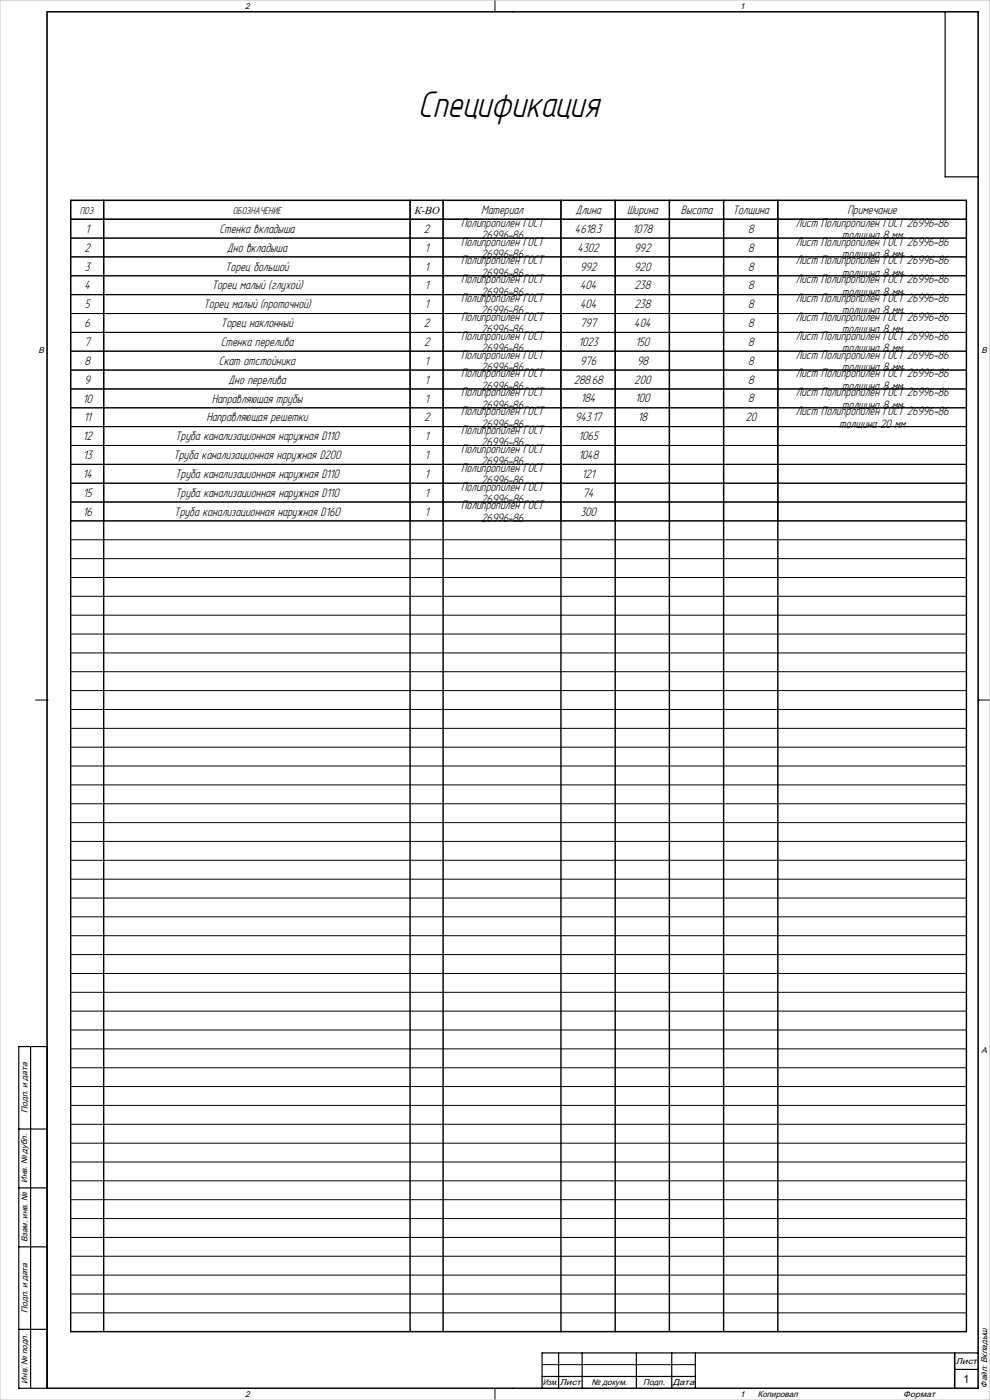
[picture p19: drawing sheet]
<svg xmlns="http://www.w3.org/2000/svg" width="420mm" height="594mm" viewBox="0 0 420 594" stroke-linecap="round" stroke-linejoin="round" font-family="sans-serif">
<defs><g id="words">
<text font-size="17.5" x="177.3" y="49.6">Спецификация</text>
<g font-size="5.8">
<text x="204.1" y="90.9">Материал</text>
<text x="244.2" y="90.9">Длина</text>
<text x="266" y="90.9">Ширина</text>
<text x="288.8" y="90.9">Высота</text>
<text x="310.9" y="90.9">Толщина</text>
<text x="359.6" y="90.9">Примечание</text>
<text x="36.2" y="98.8">1</text>
<text x="93.1" y="98.8">Стенка вкладыша</text>
<text x="179.9" y="98.8">2</text>
<text x="195.6" y="96.2">Полипропилен ГОСТ</text>
<text x="204.1" y="101.5">26996-86</text>
<text x="243.9" y="98.8">4618.3</text>
<text x="268.3" y="98.8">1078</text>
<text x="317.4" y="98.8">8</text>
<text x="337.6" y="96.2">Лист Полипропилен ГОСТ 26996-86</text>
<text x="357.2" y="101.5">толщина 8 мм</text>
<text x="35.9" y="106.8">2</text>
<text x="96.3" y="106.8">Дно вкладыша</text>
<text x="180.3" y="106.8">1</text>
<text x="195.6" y="104.2">Полипропилен ГОСТ</text>
<text x="245.1" y="106.8">4302</text>
<text x="269.1" y="106.8">992</text>
<text x="317.4" y="106.8">8</text>
<text x="337.6" y="104.2">Лист Полипропилен ГОСТ 26996-86</text>
<text x="195.6" y="112.2">Полипропилен ГОСТ</text>
<text x="204.1" y="109.5">26996-86</text>
<text x="337.6" y="112.2">Лист Полипропилен ГОСТ 26996-86</text>
<text x="357.2" y="109.5">толщина 8 мм</text>
<text x="36" y="114.8">3</text>
<text x="95.5" y="114.8">Торец большой</text>
<text x="180.2" y="114.8">1</text>
<text x="204.1" y="117.5">26996-86</text>
<text x="246.1" y="114.8">992</text>
<text x="269.1" y="114.8">920</text>
<text x="317.4" y="114.8">8</text>
<text x="357.2" y="117.4">толщина 8 мм</text>
<text x="35.9" y="122.8">4</text>
<text x="89.8" y="122.8">Торец малый (глухой)</text>
<text x="180.3" y="122.8">1</text>
<text x="195.6" y="120.2">Полипропилен ГОСТ</text>
<text x="204.1" y="125.4">26996-86</text>
<text x="246.1" y="122.8">404</text>
<text x="269.2" y="122.8">238</text>
<text x="317.4" y="122.8">8</text>
<text x="337.6" y="120.2">Лист Полипропилен ГОСТ 26996-86</text>
<text x="357.2" y="125.4">толщина 8 мм</text>
<text x="36" y="130.8">5</text>
<text x="86.4" y="130.8">Торец малый (проточной)</text>
<text x="180.3" y="130.8">1</text>
<text x="195.6" y="128.2">Полипропилен ГОСТ</text>
<text x="246.1" y="130.8">404</text>
<text x="269.2" y="130.8">238</text>
<text x="317.4" y="130.8">8</text>
<text x="337.6" y="128.2">Лист Полипропилен ГОСТ 26996-86</text>
<text x="195.6" y="136.2">Полипропилен ГОСТ</text>
<text x="204.1" y="133.4">26996-86</text>
<text x="337.6" y="136.2">Лист Полипропилен ГОСТ 26996-86</text>
<text x="357.2" y="133.4">толщина 8 мм</text>
<text x="35.9" y="138.8">6</text>
<text x="93.8" y="138.8">Торец наклонный</text>
<text x="179.9" y="138.8">2</text>
<text x="204.1" y="141.4">26996-86</text>
<text x="246.1" y="138.8">797</text>
<text x="269.1" y="138.8">404</text>
<text x="317.4" y="138.8">8</text>
<text x="357.2" y="141.4">толщина 8 мм</text>
<text x="35.9" y="146.8">7</text>
<text x="93.6" y="146.8">Стенка перелива</text>
<text x="179.9" y="146.8">2</text>
<text x="195.6" y="144.2">Полипропилен ГОСТ</text>
<text x="204.1" y="149.4">26996-86</text>
<text x="245.5" y="146.8">1023</text>
<text x="269.6" y="146.8">150</text>
<text x="317.4" y="146.8">8</text>
<text x="337.6" y="144.2">Лист Полипропилен ГОСТ 26996-86</text>
<text x="357.2" y="149.4">толщина 8 мм</text>
<text x="35.9" y="154.8">8</text>
<text x="92.9" y="154.8">Скат отстойника</text>
<text x="180.3" y="154.8">1</text>
<text x="195.6" y="152.2">Полипропилен ГОСТ</text>
<text x="246.1" y="154.8">976</text>
<text x="270.2" y="154.8">98</text>
<text x="317.4" y="154.8">8</text>
<text x="337.6" y="152.2">Лист Полипропилен ГОСТ 26996-86</text>
<text x="195.6" y="160.2">Полипропилен ГОСТ</text>
<text x="204.1" y="157.4">26996-86</text>
<text x="337.6" y="160.2">Лист Полипропилен ГОСТ 26996-86</text>
<text x="357.2" y="157.4">толщина 8 мм</text>
<text x="35.9" y="162.8">9</text>
<text x="96.8" y="162.8">Дно перелива</text>
<text x="180.3" y="162.8">1</text>
<text x="204.1" y="165.4">26996-86</text>
<text x="243.4" y="162.8">288.68</text>
<text x="269.1" y="162.8">200</text>
<text x="317.4" y="162.8">8</text>
<text x="357.2" y="165.4">толщина 8 мм</text>
<text x="35.1" y="170.8">10</text>
<text x="89.8" y="170.8">Направляющая трубы</text>
<text x="180.3" y="170.8">1</text>
<text x="195.6" y="168.2">Полипропилен ГОСТ</text>
<text x="204.1" y="173.4">26996-86</text>
<text x="246.5" y="170.8">184</text>
<text x="269.5" y="170.8">100</text>
<text x="317.4" y="170.8">8</text>
<text x="337.6" y="168.1">Лист Полипропилен ГОСТ 26996-86</text>
<text x="357.2" y="173.4">толщина 8 мм</text>
<text x="35.5" y="178.8">11</text>
<text x="87.5" y="178.8">Направляющая решетки</text>
<text x="179.9" y="178.8">2</text>
<text x="195.6" y="176.1">Полипропилен ГОСТ</text>
<text x="243.9" y="178.8">943.17</text>
<text x="270.6" y="178.8">18</text>
<text x="316.2" y="178.8">20</text>
<text x="337.6" y="176.1">Лист Полипропилен ГОСТ 26996-86</text>
<text x="195.6" y="184.1">Полипропилен ГОСТ</text>
<text x="204.1" y="181.4">26996-86</text>
<text x="356.1" y="181.4">толщина 20 мм</text>
<text x="35.1" y="186.8">12</text>
<text x="74.3" y="186.8">Труба канализационная наружная D110</text>
<text x="180.3" y="186.8">1</text>
<text x="204.2" y="189.4">26996-86</text>
<text x="245.5" y="186.8">1065</text>
<text x="35.3" y="194.8">13</text>
<text x="73.6" y="194.8">Труба канализационная наружная D200</text>
<text x="180.3" y="194.8">1</text>
<text x="195.6" y="192.1">Полипропилен ГОСТ</text>
<text x="204.2" y="197.4">26996-86</text>
<text x="245.4" y="194.7">1048</text>
<text x="35.1" y="202.7">14</text>
<text x="74.3" y="202.7">Труба канализационная наружная D110</text>
<text x="180.3" y="202.7">1</text>
<text x="195.6" y="200.1">Полипропилен ГОСТ</text>
<text x="246.9" y="202.7">121</text>
<text x="195.6" y="208.1">Полипропилен ГОСТ</text>
<text x="204.2" y="205.4">26996-86</text>
<text x="35.3" y="210.7">15</text>
<text x="74.3" y="210.7">Труба канализационная наружная D110</text>
<text x="180.3" y="210.7">1</text>
<text x="204.2" y="213.4">26996-86</text>
<text x="247.3" y="210.7">74</text>
<text x="35.2" y="218.7">16</text>
<text x="73.9" y="218.7">Труба канализационная наружная D160</text>
<text x="180.3" y="218.7">1</text>
<text x="195.6" y="216.1">Полипропилен ГОСТ</text>
<text x="204.2" y="221.3">26996-86</text>
<text x="246.3" y="218.7">300</text>
</g>
<text font-size="4.8" x="408.8" y="586.6">1</text>
<g font-size="4.7">
<text x="33.9" y="90.8">ПОЗ.</text>
<text x="98.8" y="90.8">ОБОЗНАЧЕНИЕ</text>
<text x="175.8" y="90.6">К-ВО</text>
</g>
<g font-size="3.6">
<text x="104" y="3.6">2</text>
<text x="314" y="3.6">1</text>
<text x="16.4" y="149.6">B</text>
<text x="416.4" y="149.6">B</text>
<text x="416.4" y="446.6">A</text>
<text x="11.6" y="472.1" transform="rotate(-90 11.6 472.1)">Подп. и дата</text>
<text x="11.6" y="502" transform="rotate(-90 11.6 502)">Инв. № дубл.</text>
<text x="11.6" y="527" transform="rotate(-90 11.6 527)">Взам. инв. №</text>
<text x="11.6" y="557.1" transform="rotate(-90 11.6 557.1)">Подп. и дата</text>
<text x="405.5" y="578.6">Лист</text>
<text x="11.6" y="587" transform="rotate(-90 11.6 587)">Инв. № подл.</text>
<text x="230.3" y="587.6">Изм.</text>
<text x="237.5" y="587.6">Лист</text>
<text x="250.9" y="587.6">№ докум.</text>
<text x="272.9" y="587.6">Подп.</text>
<text x="285.4" y="587.6">Дата</text>
<text x="104" y="592.6">2</text>
<text x="314" y="592.6">1</text>
<text x="321.5" y="592.6">Копировал</text>
<text x="383.2" y="592.6">Формат</text>
<text x="418.8" y="588.8" transform="rotate(-90 418.8 588.8)">Файл: Вкладыш</text>
</g>
</g></defs>
<g fill="none" stroke="#000" stroke-width=".42">
<path d="M20 5h395v584h-395zM210 0v5M217.5 5h.1M30 85h380v136h-380zM30 93h380M44 85v136M174 85v136M188 85v136M238 85v136M261 85v136M284 85v136M307 85v136"/>
<path d="M330 85v136M30 101h380M30 109h380M30 117h380M30 125h380M30 133h380M30 141h380M30 149h380M30 157h380M30 165h380M30 173h380M30 181h380"/>
<path d="M30 189h380M30 197h380M30 213h380M410 205h-380M30 229h380M30 237h380M30 245h380M30 253h380M30 261h380M30 269h380M30 277h380M15 297h5"/>
<path d="M20 297h.1M30 285h380M30 293h380M415 297h.1M415 297h5M30 301h380M30 309h380M30 317h380M30 325h380M30 333h380M30 341h380M30 349h380"/>
<path d="M30 357h380M30 365h380M30 373h380M30 381h380M30 389h380M30 397h380M30 405h380M30 413h380M30 421h380M30 429h380M30 437h380M30 445h380"/>
<path d="M30 453h380M30 461h380M30 469h380M30 477h380M30 485h380M30 493h380M30 501h380M30 509h380M30 517h380M30 525h380M30 533h380M30 541h380"/>
<path d="M30 549h380M30 557h380M230 579h65M210 589v5M217.5 589h.1"/>
</g>
<path d="M30 93h380M30 85h380v480h-380zM44 85v480M174 85v480M188 85v480M238 85v480M261 85v480M284 85v480M307 85v480M330 85v480M20 444v145M405 574v15" fill="none" stroke="#000" stroke-width=".6"/>
<g fill="none" stroke="#000" stroke-width=".5">
<path d="M401 5v70h14M13 444v145M20 444h-12v145h407v-584h-395v584M8 479h12M8 504h12M8 529h12M8 564h12M237 574v15M247 574v15M270 574v15M285 574v15M295 574v15"/>
<path d="M405 574v15M415 574h-185v15M230 584h65M405 581h10"/>
</g>
<path d="M0 0h420v594h-420z" fill="none" stroke="#c0c0c0" stroke-width=".42"/>
<use href="#words"/>
</svg>
